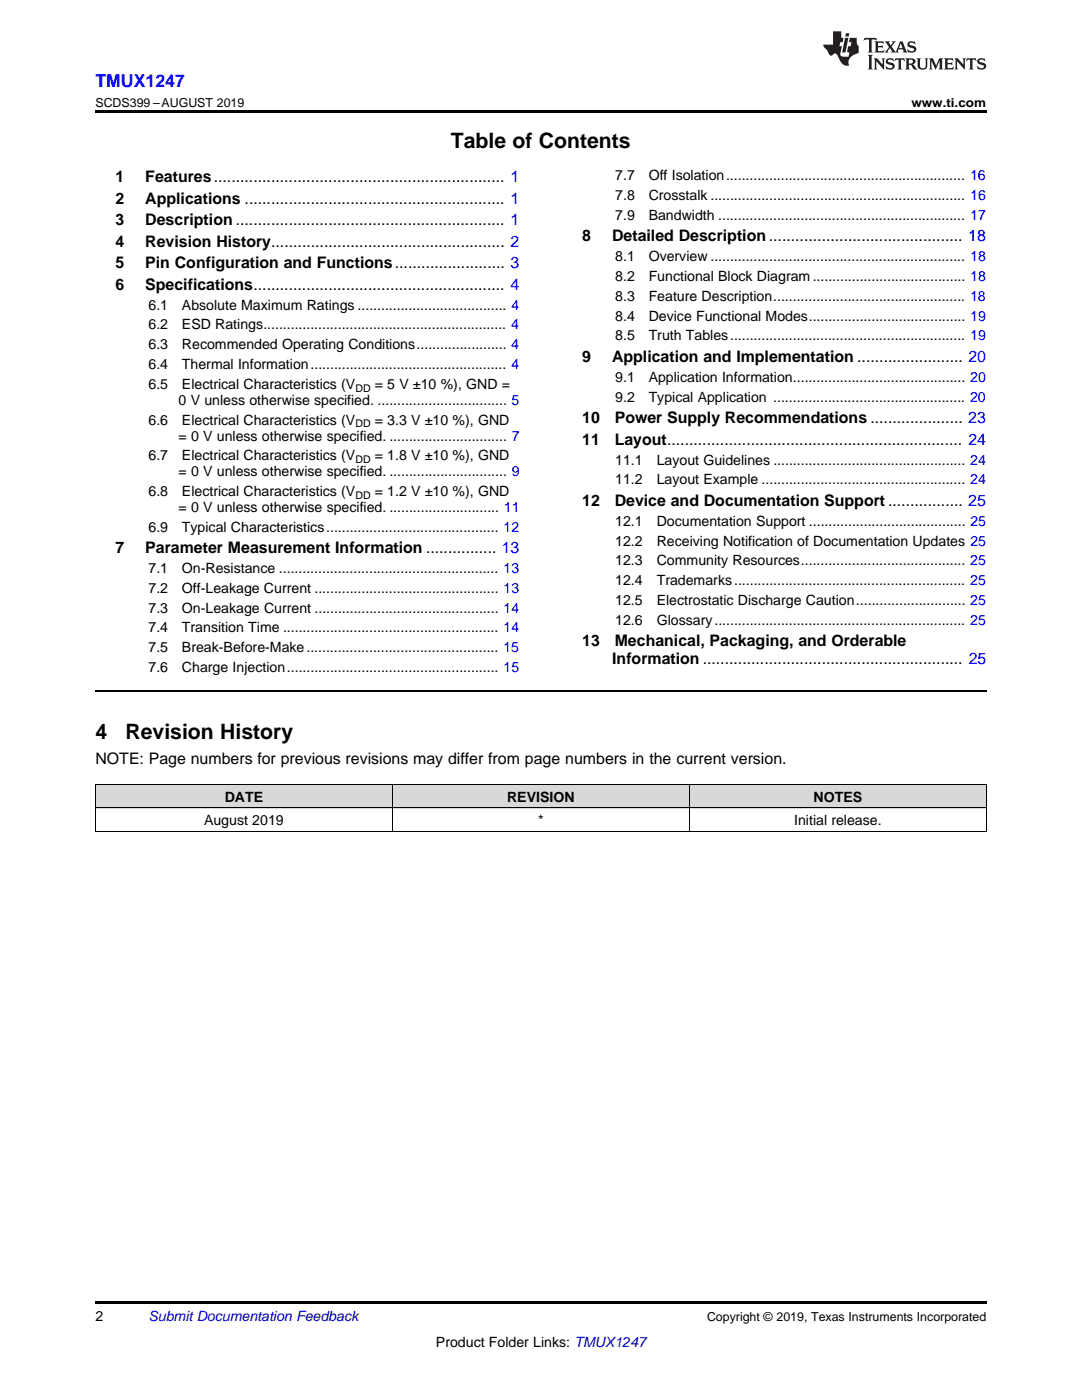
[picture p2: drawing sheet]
<svg xmlns="http://www.w3.org/2000/svg" width="216mm" height="279mm" viewBox="0 0 216 279" stroke-linecap="round" stroke-linejoin="round" font-family="sans-serif">
<defs><g id="words">
<g font-size="4.2">
<text x="90" y="29.6">Table of Contents</text>
<text x="19" y="147.4">4</text>
<text x="25" y="147.4">Revision History</text>
</g>
<text font-size="3.5" fill="#00f" x="19" y="17.3">TMUX1247</text>
<g font-size="3.2">
<text x="23" y="36.3">1</text>
<text x="23" y="40.6">2</text>
<text x="29" y="36.3">Features.................................................................. 1</text>
<text x="29" y="40.6">Applications ........................................................... 1</text>
<text x="23" y="44.9">3</text>
<text x="29" y="44.9">Description ............................................................. 1</text>
<text x="23" y="49.2">4</text>
<text x="23" y="53.6">5</text>
<text x="29" y="49.2">Revision History..................................................... 2</text>
<text x="29" y="53.6">Pin Configuration and Functions......................... 3</text>
<text x="116.2" y="48.2">8</text>
<text x="122.1" y="48.2">Detailed Description............................................ 18</text>
<text x="23" y="57.9">6</text>
<text x="29" y="57.9">Specifications......................................................... 4</text>
<text x="116.2" y="72.2">9</text>
<text x="122.1" y="72.2">Application and Implementation ........................ 20</text>
<text x="116.2" y="84.5">10</text>
<text x="116.2" y="88.8">11</text>
<text x="122.7" y="84.5">Power Supply Recommendations ..................... 23</text>
<text x="122.7" y="88.8">Layout................................................................... 24</text>
<text x="116.2" y="101">12</text>
<text x="122.7" y="101">Device and Documentation Support ................. 25</text>
<text x="23" y="110.4">7</text>
<text x="29" y="110.4">Parameter Measurement Information ................ 13</text>
<text x="116.2" y="129">13</text>
<text x="122.7" y="129">Mechanical, Packaging, and Orderable</text>
<text x="122.2" y="132.5">Information ........................................................... 25</text>
<text x="19" y="152.4">NOTE: Page numbers for previous revisions may differ from page numbers in the current version.</text>
</g>
<g font-size="2.8">
<text x="122.8" y="36">7.7</text>
<text x="129.4" y="36">Off Isolation............................................................. 16</text>
<text x="122.8" y="39.9">7.8</text>
<text x="129.4" y="39.9">Crosstalk ................................................................. 16</text>
<text x="122.8" y="43.9">7.9</text>
<text x="129.4" y="43.9">Bandwidth ............................................................... 17</text>
<text x="122.8" y="52.1">8.1</text>
<text x="129.4" y="52.1">Overview ................................................................. 18</text>
<text x="122.8" y="56.1">8.2</text>
<text x="129.4" y="56.1">Functional Block Diagram....................................... 18</text>
<text x="29.6" y="61.8">6.1</text>
<text x="29.6" y="65.8">6.2</text>
<text x="36.3" y="61.8">Absolute Maximum Ratings ...................................... 4</text>
<text x="36.3" y="65.8">ESD Ratings.............................................................. 4</text>
<text x="122.8" y="60">8.3</text>
<text x="122.8" y="64">8.4</text>
<text x="129.4" y="60">Feature Description................................................. 18</text>
<text x="129.4" y="64">Device Functional Modes........................................ 19</text>
<text x="29.6" y="69.7">6.3</text>
<text x="36.3" y="69.7">Recommended Operating Conditions....................... 4</text>
<text x="122.8" y="67.9">8.5</text>
<text x="129.4" y="67.9">Truth Tables............................................................ 19</text>
<text x="29.6" y="73.7">6.4</text>
<text x="29.6" y="77.6">6.5</text>
<text x="36.3" y="73.7">Thermal Information.................................................. 4</text>
<text x="36.3" y="77.6">Electrical Characteristics (V</text>
<text x="74.8" y="77.6">= 5 V ±10 %), GND =</text>
<text x="122.8" y="76.2">9.1</text>
<text x="129.4" y="76.2">Application Information............................................ 20</text>
<text x="35.6" y="80.8">0 V unless otherwise specified. ................................. 5</text>
<text x="122.8" y="80.2">9.2</text>
<text x="129.4" y="80.2">Typical Application ................................................. 20</text>
<text x="29.6" y="84.7">6.6</text>
<text x="35.6" y="87.9">= 0 V unless otherwise specified. .............................. 7</text>
<text x="36.3" y="84.7">Electrical Characteristics (V</text>
<text x="74.8" y="84.7">= 3.3 V ±10 %), GND</text>
<text x="29.6" y="91.9">6.7</text>
<text x="35.6" y="95">= 0 V unless otherwise specified. .............................. 9</text>
<text x="36.3" y="91.9">Electrical Characteristics (V</text>
<text x="74.8" y="91.9">= 1.8 V ±10 %), GND</text>
<text x="122.8" y="92.7">11.1</text>
<text x="131" y="92.7">Layout Guidelines ................................................. 24</text>
<text x="29.6" y="99">6.8</text>
<text x="36.3" y="99">Electrical Characteristics (V</text>
<text x="74.8" y="99">= 1.2 V ±10 %), GND</text>
<text x="122.8" y="96.7">11.2</text>
<text x="131" y="96.7">Layout Example .................................................... 24</text>
<text x="29.6" y="106.1">6.9</text>
<text x="35.6" y="102.2">= 0 V unless otherwise specified. ............................ 11</text>
<text x="36.3" y="106.1">Typical Characteristics............................................ 12</text>
<text x="122.8" y="104.9">12.1</text>
<text x="131" y="104.9">Documentation Support ........................................ 25</text>
<text x="122.8" y="108.9">12.2</text>
<text x="122.8" y="112.8">12.3</text>
<text x="131" y="108.9">Receiving Notification of Documentation Updates 25</text>
<text x="131" y="112.8">Community Resources.......................................... 25</text>
<text x="29.6" y="114.4">7.1</text>
<text x="29.6" y="118.3">7.2</text>
<text x="36.3" y="114.4">On-Resistance ........................................................ 13</text>
<text x="36.3" y="118.3">Off-Leakage Current ............................................... 13</text>
<text x="122.8" y="116.8">12.4</text>
<text x="131" y="116.8">Trademarks........................................................... 25</text>
<text x="29.6" y="122.3">7.3</text>
<text x="36.3" y="122.3">On-Leakage Current ............................................... 14</text>
<text x="122.8" y="120.7">12.5</text>
<text x="122.8" y="124.7">12.6</text>
<text x="131" y="120.7">Electrostatic Discharge Caution............................ 25</text>
<text x="131" y="124.7">Glossary................................................................ 25</text>
<text x="29.6" y="126.2">7.4</text>
<text x="29.6" y="130.2">7.5</text>
<text x="36.3" y="126.2">Transition Time ....................................................... 14</text>
<text x="36.3" y="130.2">Break-Before-Make................................................. 15</text>
<text x="29.6" y="134.1">7.6</text>
<text x="36.3" y="134.1">Charge Injection...................................................... 15</text>
<text x="44.8" y="160">DATE</text>
<text x="101.2" y="160">REVISION</text>
<text x="162.3" y="160">NOTES</text>
<text x="40.7" y="164.7">August 2019</text>
<text x="107.4" y="164.7">*</text>
<text x="158.5" y="164.7">Initial release.</text>
<text x="19" y="263.6">2</text>
<text x="87" y="268.9">Product Folder Links: TMUX1247</text>
</g>
<text font-size="2.8" fill="#0000c8" x="29.6" y="263.6">Submit Documentation Feedback</text>
<g font-size="2.5">
<text x="19" y="21.4">SCDS399 –AUGUST 2019</text>
<text x="181.9" y="21.4">www.ti.com</text>
<text x="141.1" y="263.6">Copyright © 2019, Texas Instruments Incorporated</text>
</g>
<g font-size="2.1">
<text x="70.9" y="78.2">DD</text>
<text x="70.9" y="85.3">DD</text>
<text x="70.9" y="92.4">DD</text>
<text x="70.9" y="99.6">DD</text>
</g>
</g></defs>
<g fill="#d8d8d8">
<path d="M19 156.6h59.3v4.7h-59.3z"/>
<path d="M78.3 156.6h59.3v4.7h-59.3z"/>
<path d="M137.6 156.6h59.2v4.7h-59.2z"/>
</g>
<path d="M19 22h177.8v.5h-177.8zM19 259.7h177.8v.5h-177.8z" fill="#000"/>
<path d="M19 156.6h177.8M19.1 156.6v9.3M78.3 156.6v9.3M137.5 156.6v9.3M196.8 156.6v9.3M19 165.9h177.8M19 161.2h177.8" fill="none" stroke="#000" stroke-width=".2"/>
<path d="M19 137.8h177.8" fill="none" stroke="#000" stroke-width=".35"/>
<g fill="#231f20">
<path d="M172.5 7.6l-.1 .5 .4-.2h.6v.1v2.1l-.2 .4h.9l-.2-.4v-2.1l.1-.1h.5l.5 .2-.2-.5zM174.5 8.3l.2 .3v1.5l-.2 .4h1.8l.2-.6a1.04 1.04 0 0 1-1.3 .2v-.7h.6l.3 .2v-.6l-.3 .2h-.6v-.6l.8-.1 .4 .3-.2-.5zM176.5 8.3l.9 1.1-.9 1.1h.8l-.2-.2 .4-.7 .5 .7-.2 .2h1.5l-.2-.2 .2-.4h.9l.1 .4-.2 .2h1l-.3-.3-.7-1.9h-.5l-.9 2-.8-1 .9-1h-.8l.1 .3-.4 .5-.3-.6 .1-.2zM179.7 8.6l.4 1h-.7zM181.3 8.4a.63 .63 0 0 0-.2 .7 .63 .63 0 0 0 .6 .4l.6 .2 .1 .2a.75 .75 0 0 1-.7 .4 .75 .75 0 0 1-.6-.5l.1 .7 .1-.1a1.11 1.11 0 0 0 1.5-.6 1.13 1.13 0 0 0-1.2-.8l-.1-.4a1.04 1.04 0 0 1 1.2 .2l-.2-.5-.2 .1-.4-.2zM173.2 10.9l.2 .4v2.2l-.2 .4h1l-.3-.4v-2.2l.3-.4zM174.3 11.6l.3 .4v1.5l-.3 .4h.8l-.2-.4v-1.3l1.5 1.7v-1.9l.2-.4h-.7l.2 .4v.9l-1.1-1.3zM177 11.8a.62 .62 0 0 0-.2 .7 .62 .62 0 0 0 .6 .4l.6 .1 .1 .3a.76 .76 0 0 1-.7 .3 .76 .76 0 0 1-.7-.4l.2 .7 .1-.1a1.11 1.11 0 0 0 1.5-.6 1.13 1.13 0 0 0-1.2-.8l-.1-.4a1.04 1.04 0 0 1 1.2 .2l-.2-.6-.2 .1-.5-.1zM178.7 11.6l-.2 .6a.61 .61 0 0 1 .8-.3v1.6l-.2 .4h.9l-.2-.4v-1.6a.63 .63 0 0 1 .7 .3l-.1-.6zM180.6 11.6l.3 .4v1.5l-.3 .4h1l-.2-.2-.1-.8 .6 .2a.76 .76 0 0 0 1.2 .7l-1-1a.58 .58 0 0 0 .6-.5 .58 .58 0 0 0-.5-.6zM181.4 11.9h.1a.45 .45 0 0 1 .5 .1 .45 .45 0 0 1 .1 .5l-.8 .2zM182.9 11.6l.2 .2a2.17 2.17 0 0 0 .3 1.9 .99 .99 0 0 0 1.6-.6v-1.1l.2-.4h-.7l.2 .2a1.92 1.92 0 0 1-.2 1.8 .6 .6 0 0 1-.9-.5v-1.1l.2-.4zM185.4 11.6l.2 .4v1.5l-.2 .4h.7l-.2-.4v-1.4l.8 1.8 .8-1.8v1.4l-.2 .4h.9l-.2-.4v-1.5l.2-.4h-.8l-.6 1.5-.6-1.5zM188.4 11.6l.2 .4v1.5l-.2 .4h1.8l.1-.6a1.04 1.04 0 0 1-1.2 .1v-.6h.5l.4 .2v-.6l-.4 .2h-.5v-.7h.8l.3 .3-.1-.6zM190.5 11.6l.2 .4v1.5l-.2 .4h.7l-.2-.4v-1.3l1.5 1.7v-1.9l.2-.4h-.7l.2 .4v.9l-1.1-1.3zM192.9 11.6l-.1 .6a.61 .61 0 0 1 .7-.3l.1 1.6-.3 .4h1l-.3-.4 .1-1.6a.63 .63 0 0 1 .7 .3l-.1-.6zM195.2 11.8a.62 .62 0 0 0-.2 .7 .62 .62 0 0 0 .6 .4l.6 .1 .1 .3a.76 .76 0 0 1-.7 .3 .76 .76 0 0 1-.6-.4l.1 .7 .1-.1a1.11 1.11 0 0 0 1.6-.6 1.13 1.13 0 0 0-1.3-.8l-.1-.4a1.04 1.04 0 0 1 1.2 .2l-.1-.6-.2 .1-.5-.1z"/>
<path d="M166.2 6.3v2.6h-1.9v.4l.8 .9a.91 .91 0 0 0 1 .8 .56 .56 0 0 1 .5-.3 .56 .56 0 0 1 .5 .3l.4 .8a1.53 1.53 0 0 0 1.9 1.2 1.54 1.54 0 0 1 1-2.1l.9-.3v-1.4a1.52 1.52 0 0 1-.4-1.6h-1.3l-.2 .8h.5l-.2 .8h-.5l-.1 1v.2l.4 .1-.2 .8a1.93 1.93 0 0 1-1.6-.3l.3-1.8h-.5l.2-.8h.4l.2-.8h-.4v-1.3zM168.6 7.6l-.6 2.9h.7l.6-2.9zM168.8 6.6l-.1 .7h.6l.2-.7z"/>
</g>
<use href="#words"/>
</svg>
